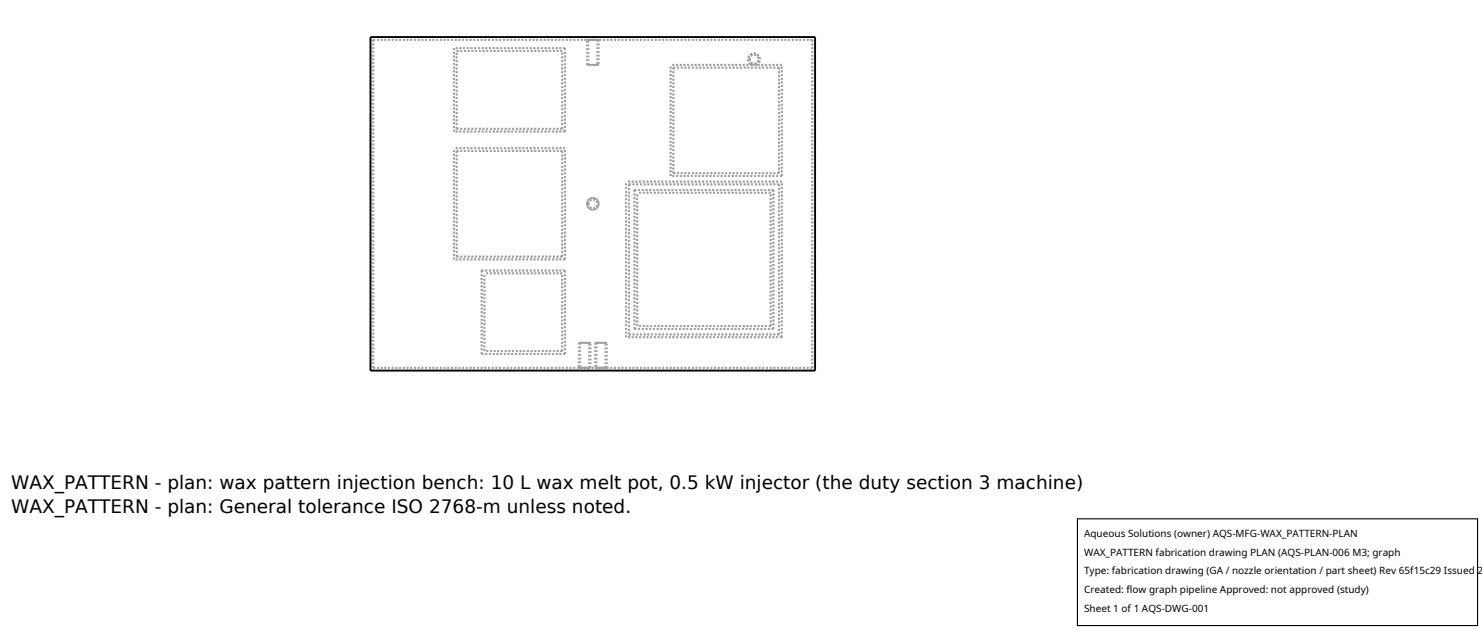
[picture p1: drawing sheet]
<svg xmlns="http://www.w3.org/2000/svg" width="212mm" height="90mm" viewBox="0 0 212 90" stroke-linecap="round" stroke-linejoin="round" font-family="sans-serif">
<defs><g id="words">
<g font-size="2.6">
<text x="1.6" y="69.8">WAX_PATTERN - plan: wax pattern injection bench: 10 L wax melt pot, 0.5 kW injector (the duty section 3 machine)</text>
<text x="1.6" y="73.3">WAX_PATTERN - plan: General tolerance ISO 2768-m unless noted.</text>
</g>
<g font-size="1.4">
<text x="154.8" y="76.6">Aqueous Solutions (owner) AQS-MFG-WAX_PATTERN-PLAN</text>
<text x="154.8" y="79.3">WAX_PATTERN fabrication drawing PLAN (AQS-PLAN-006 M3; graph</text>
<text x="154.8" y="82">Type: fabrication drawing (GA / nozzle orientation / part sheet) Rev 65f15c29 Issued 2</text>
<text x="154.8" y="84.7">Created: flow graph pipeline Approved: not approved (study)</text>
<text x="154.8" y="87.4">Sheet 1 of 1 AQS-DWG-001</text>
</g>
</g></defs>
<g fill="none" stroke="#a0a0a0" stroke-width=".26" stroke-dasharray=".3 .3" stroke-linecap="butt">
<path d="M53.3 5.7v46.8M64.8 18.8v-11.9M65.2 18.4v-11.1M80.3 7.3h-15.1M80.3 18.4h-15.1M80.3 18.4v-11.1M80.7 18.8v-11.9M80.7 6.9h-15.9M80.7 18.8h-15.9M83.8 5.7h1.7M83.8 9.3h1.7M83.8 9.3v-3.6"/>
<path d="M84 9.3h1.3M84 9.3v-3.6M84 5.7h1.3M85.3 9.3h-1.3M85.3 5.7h-1.3M85.3 5.7v3.6M85.5 5.7h-1.7M85.5 9.3h-1.7M85.5 5.7v3.6M107.1 8.5l.1 .4 .5 .2 .4-.2 .2-.4-.1-.5-.5-.2-.4 .2-.2 .5M107.1 8.5l.1-.5 .5-.2 .4 .2 .2 .4-.1 .5-.5 .2-.4-.2-.2-.4M107.4 9.3h-11.6"/>
<path d="M107.4 9.3h.6M108 9.3l.4-.4 .1-.6-.2-.5-.6-.2-.5 .2-.3 .5v.6l.5 .4M111.3 9.7h-15.1M111.7 9.3h-3.7M111.7 9.3h-15.9M116 5.7v46.8M116 5.7h-62.7M116.4 5.3h-63.5M64.8 37v-15.8M65.2 36.6v-15M80.3 39h-11.1M80.3 21.6h-15.1"/>
<path d="M80.3 36.6h-15.1M80.3 36.6v-15M80.7 38.6h-11.9M80.7 37v-15.8M80.7 21.2h-15.9M80.7 37h-15.9M83.8 29.1l.3 .6 .5 .2 .6-.1 .3-.7-.2-.6-.6-.2-.6 .2-.3 .6M83.8 29.1l.3-.6 .5-.2 .6 .2 .3 .6-.2 .6-.6 .2-.6-.2-.3-.6M84 29.1l.2-.4 .5-.2 .4 .1 .2 .5-.2 .4-.4 .2-.5-.1-.2-.5M84 29.1l.2 .4 .5 .2 .4-.1 .2-.5-.2-.4-.4-.2-.5 .1-.2 .5M95.8 25.1v-15.8M96.2 24.7v-15"/>
<path d="M110.1 27.5h-19.1M110.5 27.1h-19.9M111.3 26.3h-21.5M111.3 24.7h-15.1M111.3 24.7v-15M111.7 25.9h-22.3M111.7 25.1v-15.8M111.7 25.1h-15.9M52.9 52.9v-47.6M53.3 52.5v-46.8M68.8 50.5v-11.9M69.2 50.1v-11.1"/>
<path d="M80.3 50.1h-11.1M80.3 50.1v-11.1M80.7 50.5v-11.9M80.7 50.5h-11.9M82.7 52.5h1.7M82.7 48.9h1.7M82.7 48.9v3.6M82.9 48.9h1.2M82.9 48.9v3.6M82.9 52.5h1.2M84.1 48.9h-1.2M84.1 52.5h-1.2"/>
<path d="M84.1 52.5v-3.6M84.4 52.5h-1.7M84.4 48.9h-1.7M84.4 52.5v-3.6M85 52.5h1.7M85 48.9h1.7M85 48.9v3.6M85.2 48.9h1.3M85.2 48.9v3.6M85.2 52.5h1.3M86.5 48.9h-1.3M86.5 52.5h-1.3"/>
<path d="M86.5 52.5v-3.6M86.7 52.5h-1.7M86.7 48.9h-1.7M86.7 52.5v-3.6M89.4 48.2v-22.3M89.8 47.8v-21.5M90.6 47v-19.9M91 46.6v-19.1M110.1 46.6h-19.1M110.1 46.6v-19.1M110.5 47v-19.9M110.5 47h-19.9"/>
<path d="M111.3 47.8h-21.5M111.3 47.8v-21.5M111.7 48.2v-22.3M111.7 48.2h-22.3M116 52.5h-62.7M116 52.5v-46.8M116.4 52.9v-47.6M116.4 52.9h-63.5"/>
</g>
<path d="M52.9 5.3h63.5v47.6h-63.5z" fill="none" stroke="#000" stroke-width=".26"/>
<path d="M153.9 74.1h57.1v15.2h-57.1z" fill="#fff" stroke="#000" stroke-width=".16"/>
<use href="#words"/>
</svg>
